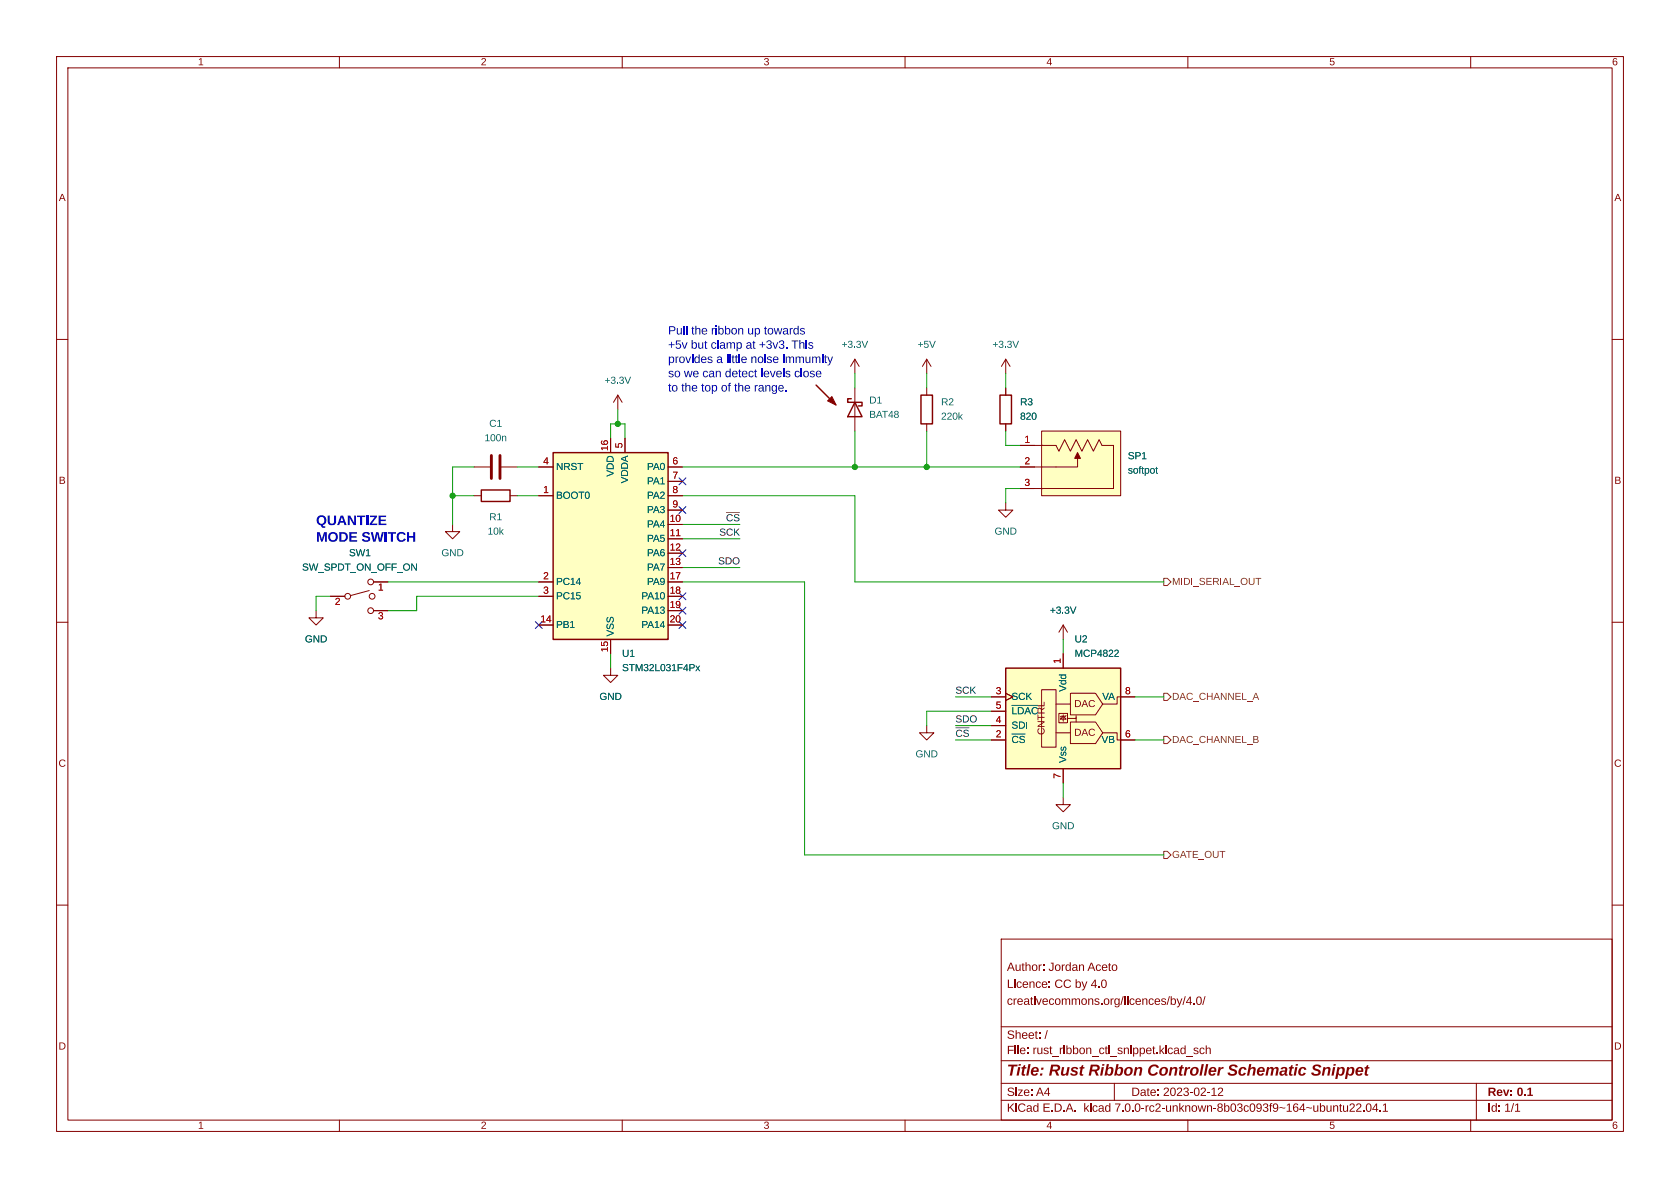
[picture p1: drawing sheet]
<svg xmlns="http://www.w3.org/2000/svg" width="297mm" height="210mm" viewBox="0 0 297 210" stroke-linecap="round" stroke-linejoin="round" font-family="sans-serif">
<defs><g id="words">
<text font-size="2.8" fill="#840000" x="178" y="191">Title: Rust Ribbon Controller Schematic Snippet</text>
<g font-size="2.4" fill="#0000c2">
<text x="55.9" y="93.1">QUANTIZE</text>
<text x="55.9" y="96.1">MODE SWITCH</text>
</g>
<g font-size="2.1" fill="#0000c2">
<text x="118.1" y="59.4">Pull the ribbon up towards</text>
<text x="118.1" y="61.9">+5v but clamp at +3v3. This</text>
<text x="118.1" y="64.4">provides a little noise immumity</text>
<text x="118.1" y="66.9">so we can detect levels close</text>
<text x="118.1" y="69.5">to the top of the range.</text>
</g>
<g font-size="2.1" fill="#840000">
<text x="178" y="172.3">Author: Jordan Aceto</text>
<text x="178" y="178.3">creativecommons.org/licences/by/4.0/</text>
<text x="178" y="175.3">Licence: CC by 4.0</text>
<text x="178" y="184.3">Sheet: /</text>
<text x="178" y="187">File: rust_ribbon_ctl_snippet.kicad_sch</text>
<text x="178" y="197.2">KiCad E.D.A. kicad 7.0.0-rc2-unknown-8b03c093f9~164~ubuntu22.04.1</text>
<text x="178" y="194.4">Size: A4</text>
<text x="200" y="194.4">Date: 2023-02-12</text>
<text x="263" y="194.4">Rev: 0.1</text>
<text x="263" y="197.2">Id: 1/1</text>
</g>
<g font-size="1.8" fill="#840000">
<text x="35" y="12.1">1</text>
<text x="85" y="12.1">2</text>
<text x="135" y="12.1">3</text>
<text x="185" y="12.1">4</text>
<text x="235" y="12.1">5</text>
<text x="285" y="12.1">6</text>
<text x="10.4" y="36.1">A</text>
<text x="285.4" y="36.1">A</text>
<text x="10.4" y="86.1">B</text>
<text x="285.4" y="86.1">B</text>
<text x="189.9" y="125.5">DAC</text>
<text x="184.9" y="129.9" transform="rotate(-90 184.9 129.9)">CNTRL</text>
<text x="189.9" y="130.6">DAC</text>
<text x="10.3" y="136.1">C</text>
<text x="285.3" y="136.1">C</text>
<text x="10.3" y="186.1">D</text>
<text x="285.3" y="186.1">D</text>
<text x="35" y="200.1">1</text>
<text x="85" y="200.1">2</text>
<text x="135" y="200.1">3</text>
<text x="185" y="200.1">4</text>
<text x="235" y="200.1">5</text>
<text x="285" y="200.1">6</text>
</g>
<g font-size="1.8" fill="#006464">
<text x="148.8" y="62">+3.3V</text>
<text x="162.2" y="62">+5V</text>
<text x="175.5" y="62">+3.3V</text>
<text x="106.9" y="68.4">+3.3V</text>
<text x="153.7" y="71.9">D1</text>
<text x="86.5" y="76">C1</text>
<text x="153.7" y="74.4">BAT48</text>
<text x="166.4" y="72.2">R2</text>
<text x="166.4" y="74.7">220k</text>
<text x="180.3" y="72.2">R3</text>
<text x="180.3" y="74.7">820</text>
<text x="85.7" y="78.5">100n</text>
<text x="98.3" y="83.6">NRST</text>
<text x="114.4" y="83.6">PA0</text>
<text x="199.4" y="81.7">SP1</text>
<text x="98.3" y="88.7">BOOT0</text>
<text x="109" y="84.3" transform="rotate(-90 109 84.3)">VDD</text>
<text x="111.5" y="85.5" transform="rotate(-90 111.5 85.5)">VDDA</text>
<text x="114.4" y="86.1">PA1</text>
<text x="114.4" y="88.7">PA2</text>
<text x="199.4" y="84.2">softpot</text>
<text x="86.2" y="95">10k</text>
<text x="86.5" y="92.5">R1</text>
<text x="114.4" y="93.8">PA4</text>
<text x="114.4" y="91.2">PA3</text>
<text x="175.8" y="95">GND</text>
<text x="53.4" y="101.4">SW_SPDT_ON_OFF_ON</text>
<text x="61.7" y="98.8">SW1</text>
<text x="78" y="98.8">GND</text>
<text x="114.4" y="96.3">PA5</text>
<text x="114.4" y="98.8">PA6</text>
<text x="114.4" y="101.4">PA7</text>
<text x="98.3" y="103.9">PC14</text>
<text x="98.3" y="106.5">PC15</text>
<text x="113.4" y="106.5">PA10</text>
<text x="114.4" y="103.9">PA9</text>
<text x="98.3" y="111.5">PB1</text>
<text x="109" y="112.5" transform="rotate(-90 109 112.5)">VSS</text>
<text x="113.4" y="109">PA13</text>
<text x="113.4" y="111.5">PA14</text>
<text x="185.6" y="109">+3.3V</text>
<text x="53.9" y="114.1">GND</text>
<text x="110" y="116.6">U1</text>
<text x="110" y="119.2">STM32L031F4Px</text>
<text x="190" y="114.1">U2</text>
<text x="190" y="116.6">MCP4822</text>
<text x="106" y="124.2">GND</text>
<text x="178.8" y="124.2">SCK</text>
<text x="189" y="122.3" transform="rotate(-90 189 122.3)">Vdd</text>
<text x="194.9" y="124.2">VA</text>
<text x="178.8" y="131.8">~{CS}</text>
<text x="178.8" y="129.3">SDI</text>
<text x="178.8" y="126.7">~{LDAC}</text>
<text x="194.7" y="131.9">VB</text>
<text x="161.9" y="134.4">GND</text>
<text x="189" y="134.9" transform="rotate(-90 189 134.9)">Vss</text>
<text x="186" y="147.1">GND</text>
</g>
<g font-size="1.8" fill="#a90000">
<text x="96" y="82.3">4</text>
<text x="107.7" y="79.7" transform="rotate(-90 107.7 79.7)">16</text>
<text x="110.2" y="79.2" transform="rotate(-90 110.2 79.2)">5</text>
<text x="118.9" y="82.3">6</text>
<text x="181.1" y="78.5">1</text>
<text x="181.1" y="82.3">2</text>
<text x="96" y="87.4">1</text>
<text x="118.9" y="84.8">7</text>
<text x="118.9" y="87.4">8</text>
<text x="118.9" y="89.9">9</text>
<text x="181.1" y="86.1">3</text>
<text x="118.4" y="92.5">10</text>
<text x="118.4" y="95">11</text>
<text x="118.4" y="97.5">12</text>
<text x="118.4" y="100.1">13</text>
<text x="96" y="102.6">2</text>
<text x="96" y="105.2">3</text>
<text x="118.4" y="102.6">17</text>
<text x="118.4" y="105.2">18</text>
<text x="118.4" y="107.7">19</text>
<text x="95.5" y="110.2">14</text>
<text x="118.4" y="110.2">20</text>
<text x="107.7" y="115.3" transform="rotate(-90 107.7 115.3)">15</text>
<text x="187.7" y="117.3" transform="rotate(-90 187.7 117.3)">1</text>
<text x="176" y="122.9">3</text>
<text x="176" y="125.5">5</text>
<text x="198.9" y="122.9">8</text>
<text x="176" y="130.6">2</text>
<text x="176" y="128">4</text>
<text x="198.9" y="130.6">6</text>
<text x="187.7" y="137.7" transform="rotate(-90 187.7 137.7)">7</text>
</g>
<g font-size="1.8" fill="#0f0f0f">
<text x="127.2" y="94.9">SCK</text>
<text x="128.3" y="92.4">~{CS}</text>
<text x="127" y="100">SDO</text>
<text x="168.9" y="122.8">SCK</text>
<text x="168.9" y="127.9">SDO</text>
<text x="168.9" y="130.5">~{CS}</text>
</g>
<g font-size="1.8" fill="#725600">
<text x="207.2" y="103.9">MIDI_SERIAL_OUT</text>
<text x="207.2" y="124.2">DAC_CHANNEL_A</text>
<text x="207.2" y="131.9">DAC_CHANNEL_B</text>
<text x="207.2" y="152.2">GATE_OUT</text>
</g>
</g></defs>
<g fill="none" stroke="#840000" stroke-width=".18">
<path d="M10 10h277v190h-277zM12 12h273v186h-273zM60 10v2M110 10v2M160 10v2M210 10v2M260 10v2M10 60h2M285 60h2M109.2 69.9l-.7 1.2M109.2 69.9v2.5M109.2 69.9l.8 1.2"/>
<path d="M163.8 63.5v2.5M163.8 68.6v1.3M163.8 74.9v1.3M163.8 63.5l.8 1.3M163.8 63.5l-.7 1.3M177.8 63.5l.8 1.3M177.8 63.5v2.5M177.8 68.6v1.3M177.8 74.9v1.3M177.8 63.5l-.8 1.3M83.8 82.6h2.8M83.8 87.6h1.3"/>
<path d="M88.6 82.6h2.8M90.2 87.6h1.2M177.8 88.9v1.3h1.3l-1.3 1.2-1.3-1.2h1.3M10 110h2M55.9 108v1.2h1.2l-1.2 1.3-1.3-1.3h1.3M188 110.5l-.8 1.3M188 110.5v2.5M188 115.6v2.5M188 110.5l.7 1.3M285 110h2M163.8 128.3v1.2h1.3l-1.3 1.3-1.2-1.3h1.2M175.3 130.8h2.5"/>
<path d="M175.3 123.2h2.5M175.3 128.3h2.5M175.3 125.7h2.5M177.8 122.6l1.3 .6-1.3 .6M184.1 121.9h2.6v10.2h-2.6zM186.7 129.5h2.5M186.7 124.5h2.5M187.2 126.1h1.5v1.7h-1.5zM188 126.6l.5 .5h-1zM188 126.4v1.1M188.5 126.5l-.2 .1h-.7l-.1 .1M189.2 127.6h4.5l1.2 1.9-1.2 1.9h-4.5z"/>
<path d="M189.2 122.6h4.5l1.2 1.9-1.2 1.9h-4.5zM190.2 126.5v.5h-1.5M190.2 126.9v.7M194.9 129.5h2.6v1.3h.6M198.1 123.2h-.6v1.3h-2.6M10 160h2M188 141v1.2h1.2l-1.2 1.3-1.3-1.3h1.3M285 160h2M177 166h108v32h-108zM60 198v2M110 198v2M160 198v2"/>
<path d="M177 194.5h108M177 191.5h108M177 187.5h108M177 181.5h108M197 191.5v3M210 198v2M260 198v2M261 191.5v6.5"/>
</g>
<path d="M86.9 80.5v4.1M88.4 80.5v4.1" fill="none" stroke="#840000" stroke-width=".51"/>
<path d="M144.3 68.1l3.3 3.3M162.8 69.9h2v5h-2zM176.8 69.9h2v5h-2zM85.1 86.6h5.1v2h-5.1zM177.8 118.1h20.3v17.8h-20.3z" fill="none" stroke="#840000" stroke-width=".25"/>
<path d="M146.3 70.9l.8-.8 .7 1.5z" fill="#840000" stroke="#840000" stroke-width=".18"/>
<path d="M177.8 118.1h20.3v17.8h-20.3z" fill="#ffffc2" stroke="#ffffc2" stroke-width=".18"/>
<path d="M178.8 124.6l4.8 .1h-4.7z" fill="#006464"/>
<g fill="none" stroke="#840000" stroke-width=".18">
<path d="M80 92.7v1.3h1.3l-1.3 1.3-1.3-1.3h1.3M65.3 104.4l-3.3 .9M66 102.9h2.6M188 135.9v2.5M198.1 130.8h2.6M198.1 123.2h2.6"/>
<circle cx="61.5" cy="105.4" r=".51"/>
<circle cx="65.5" cy="108" r=".51"/>
<circle cx="65.5" cy="102.9" r=".51"/>
<circle cx="65.8" cy="105.4" r=".51"/>
</g>
<path d="M67 103.4l.4-.2v1.1h.3v.1h-.7v-.1h.3v-1l-.3 .2z" fill="#a90000"/>
<path d="M58.4 105.4h2.6" fill="none" stroke="#840000" stroke-width=".18"/>
<path d="M59.4 105.8l.3-.1 .3 .1v.4l-.5 .6h.6v.1h-.8l.6-.9-.2-.2-.4 .2z" fill="#a90000"/>
<path d="M66 108h2.6" fill="none" stroke="#840000" stroke-width=".18"/>
<path d="M67 108.3l.4-.1 .3 .2v.3l-.3 .1 .3 .3-.2 .3-.3 .1-.3-.2v-.1l.1-.1 .1 .2 .3 .1 .2-.2-.1-.2-.3-.1v-.1l.3-.1v-.3h-.3l-.3 .1z" fill="#a90000"/>
<g fill="none" stroke="#840000" stroke-width=".18">
<path d="M110.5 77.5v2.5M151.1 63.5l.8 1.3M151.1 63.5v2.5M151.1 68.6v7.6M151.1 63.5l-.7 1.3M180.3 78.7h6.4l.5 1.1 1-2.1 1 2.1 1-2.1 1.1 2.1 1-2.1 1 2.1 1-2.1 .5 1h2v7.7h-16.5M184.1 76.2h14v11.4h-14zM95.2 87.6h2.6M95.2 82.6h2.6M118.1 87.6h2.5M118.1 95.3h2.5M118.1 82.6h2.5"/>
<path d="M118.1 85.1h2.5M118.1 90.2h2.5M190.5 81v1.6h-10.2M95.2 102.9h2.6M95.2 105.4h2.6M107.9 118.1v1.3h1.3l-1.3 1.3-1.2-1.3h1.2M188 115.6v2.5M175.3 130.8h2.5M175.3 123.2h2.5M175.3 128.3h2.5M175.3 125.7h2.5M177.8 122.6l1.3 .6-1.3 .6"/>
</g>
<path d="M150.5 70.5h-.6v.6h2.5v.7h-.6M151.1 71.1l1.3 2.6h-2.5zM97.8 80h20.3v33h-20.3z" fill="none" stroke="#840000" stroke-width=".25"/>
<g fill="#ffffc2" stroke="#ffffc2" stroke-width=".18">
<path d="M97.8 80h20.3v33h-20.3z"/>
<path d="M184.1 76.2h14v11.4h-14z"/>
</g>
<path d="M190.5 80l.5 1h-1z" fill="#840000" stroke="#840000" stroke-width=".18"/>
<path d="M205.7 102.2h.7l.6 .7-.6 .6h-.7zM205.7 122.6h.7l.6 .6-.6 .6h-.7zM205.7 130.2h.7l.6 .6-.6 .6h-.7zM205.7 150.5h.7l.6 .6-.6 .7h-.7z" fill="none" stroke="#725600" stroke-width=".18"/>
<g fill="none" stroke="#009600" stroke-width=".18">
<path d="M107.9 77.5v-2.6h2.6v2.6M109.2 72.4v2.5M151.1 66v2.6M151.1 76.2v6.4M163.8 66v2.6M163.8 76.2v6.4M177.8 76.2v2.5h2.5M177.8 66v2.6M80 87.6h3.8M83.8 82.6h-3.8v10.1M91.4 82.6h3.8M91.4 87.6h3.8"/>
<path d="M120.6 82.6h59.7M120.6 95.3h10.2M120.6 92.7h10.2M120.6 87.6h30.5v15.3h54.6M180.3 86.4h-2.5v2.5M58.4 105.4h-2.5v2.6M68.6 102.9h26.6M95.2 105.4h-21.5v2.6h-5.1M107.9 115.6v2.5M120.6 100.3h10.2M120.6 102.9h21.6v48.2h63.5M188 113v2.6"/>
<path d="M168.9 128.3h6.4M168.9 130.8h6.4M168.9 123.2h6.4M175.3 125.7h-11.5v2.6M188 138.4v2.6M200.7 130.8h5M200.7 123.2h5"/>
</g>
<g fill="none" stroke="#000084" stroke-width=".18">
<path d="M120 97.2l1.3 1.2M120 84.5l1.3 1.2M120 89.6l1.3 1.2M121.3 84.5l-1.3 1.2M121.3 97.2l-1.3 1.2M121.3 89.6l-1.3 1.2M94.6 109.9l1.3 1.2M95.9 109.9l-1.3 1.2M120 109.9l1.3 1.2M120 107.3l1.3 1.3M120 104.8l1.3 1.2M121.3 109.9l-1.3 1.2"/>
<path d="M121.3 107.3l-1.3 1.3M121.3 104.8l-1.3 1.2"/>
</g>
<path d="M178.8 124.6l4.8 .1h-4.7z" fill="#006464"/>
<g fill="none" stroke="#840000" stroke-width=".18">
<path d="M110.5 77.5v2.5M177.8 68.6v1.3M177.8 74.9v1.3M95.2 87.6h2.6M95.2 82.6h2.6M118.1 87.6h2.5M118.1 95.3h2.5M118.1 82.6h2.5M118.1 85.1h2.5M118.1 90.2h2.5M66 102.9h2.6M95.2 102.9h2.6"/>
<path d="M95.2 105.4h2.6M188 135.9v2.5M198.1 130.8h2.6M198.1 123.2h2.6"/>
</g>
<path d="M67 103.4l.4-.2v1.1h.3v.1h-.7v-.1h.3v-1l-.3 .2z" fill="#a90000"/>
<path d="M58.4 105.4h2.6" fill="none" stroke="#840000" stroke-width=".18"/>
<path d="M59.4 105.8l.3-.1 .3 .1v.4l-.5 .6h.6v.1h-.8l.6-.9-.2-.2-.4 .2z" fill="#a90000"/>
<path d="M66 108h2.6" fill="none" stroke="#840000" stroke-width=".18"/>
<path d="M67 108.3l.4-.1 .3 .2v.3l-.3 .1 .3 .3-.2 .3-.3 .1-.3-.2v-.1l.1-.1 .1 .2 .3 .1 .2-.2-.1-.2-.3-.1v-.1l.3-.1v-.3h-.3l-.3 .1z" fill="#a90000"/>
<g fill="#009600" stroke="#009600" stroke-width=".18">
<circle cx="163.8" cy="82.6" r=".46"/>
<circle cx="151.1" cy="82.6" r=".46"/>
<circle cx="109.2" cy="74.9" r=".46"/>
<circle cx="80" cy="87.6" r=".46"/>
</g>
<use href="#words"/>
</svg>
